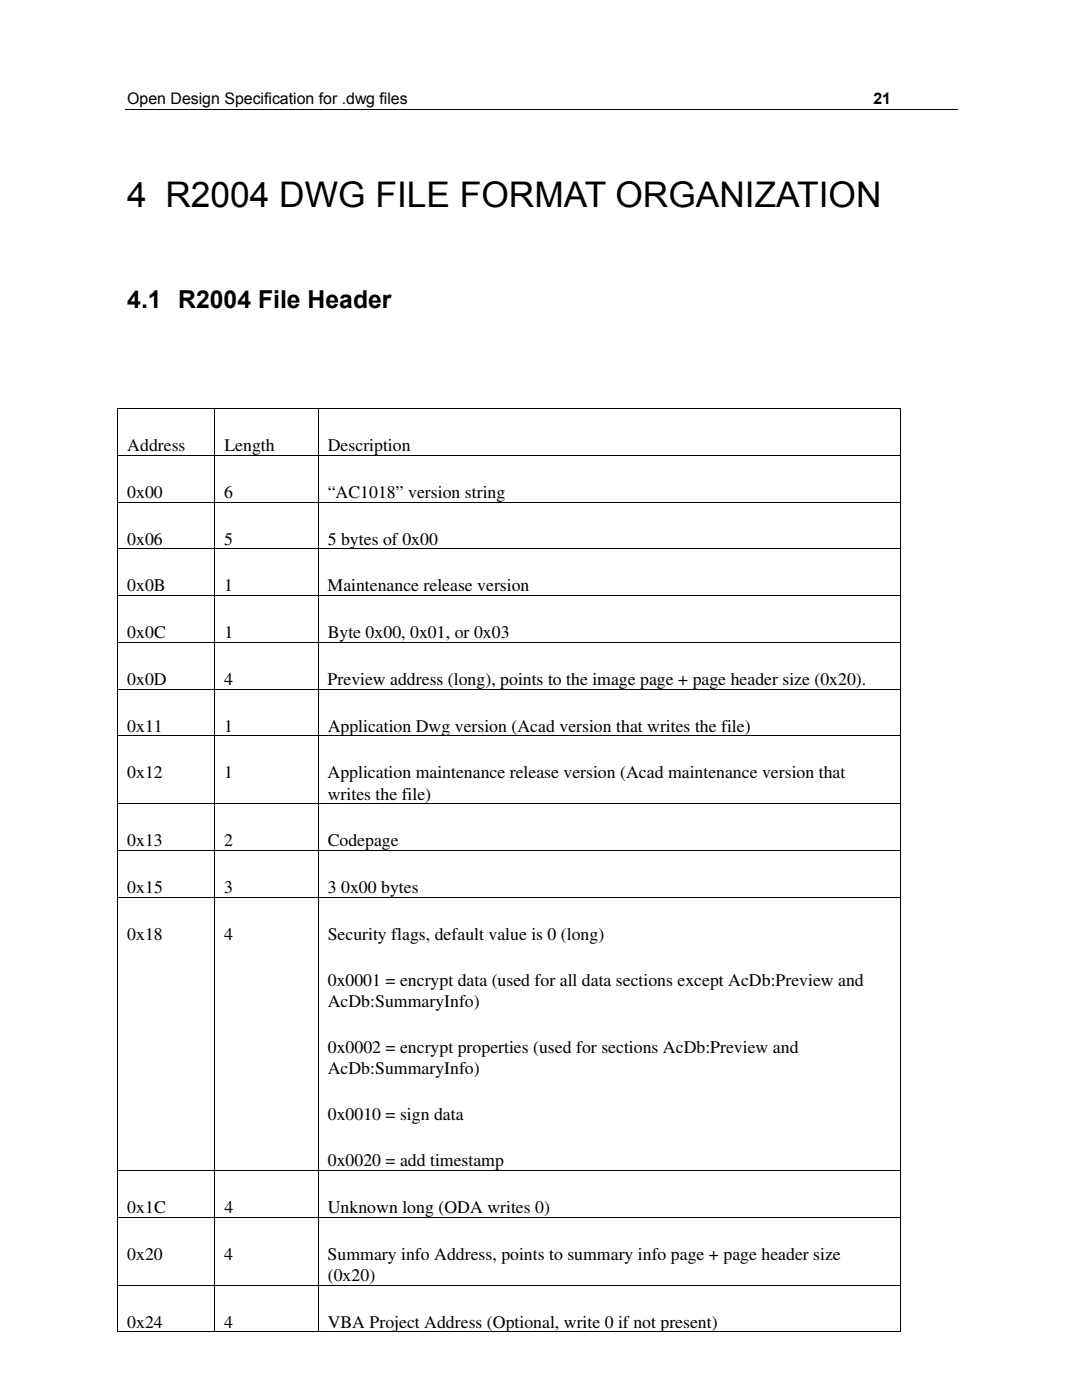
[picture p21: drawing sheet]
<svg xmlns="http://www.w3.org/2000/svg" width="216mm" height="279mm" viewBox="0 0 216 279" stroke-linecap="round" stroke-linejoin="round" font-family="sans-serif">
<defs><g id="words">
<text font-size="7" x="25.4" y="41.3">4 R2004 DWG FILE FORMAT ORGANIZATION</text>
<text font-size="4.9" x="25.4" y="61.5">4.1 R2004 File Header</text>
<g font-size="3.5">
<text x="25.4" y="90">Address</text>
<text x="44.8" y="90">Length</text>
<text x="65.4" y="90">Description</text>
<text x="25.4" y="99.4">0x00</text>
<text x="44.8" y="99.4">6</text>
<text x="65.4" y="99.4">“AC1018” version string</text>
<text x="25.4" y="108.7">0x06</text>
<text x="44.8" y="108.7">5</text>
<text x="65.4" y="108.7">5 bytes of 0x00</text>
<text x="25.4" y="118">0x0B</text>
<text x="44.7" y="118">1</text>
<text x="65.4" y="118">Maintenance release version</text>
<text x="25.4" y="127.4">0x0C</text>
<text x="44.8" y="127.4">1</text>
<text x="65.4" y="127.4">Byte 0x00, 0x01, or 0x03</text>
<text x="25.4" y="136.7">0x0D</text>
<text x="44.7" y="136.7">4</text>
<text x="65.4" y="136.7">Preview address (long), points to the image page + page header size (0x20).</text>
<text x="25.4" y="146">0x11</text>
<text x="44.8" y="146">1</text>
<text x="65.4" y="146">Application Dwg version (Acad version that writes the file)</text>
<text x="25.4" y="155.4">0x12</text>
<text x="44.7" y="155.4">1</text>
<text x="65.4" y="155.4">Application maintenance release version (Acad maintenance version that</text>
<text x="65.4" y="159.6">writes the file)</text>
<text x="25.4" y="168.9">0x13</text>
<text x="44.8" y="168.9">2</text>
<text x="65.4" y="168.9">Codepage</text>
<text x="25.4" y="178.3">0x15</text>
<text x="44.8" y="178.3">3</text>
<text x="65.4" y="178.3">3 0x00 bytes</text>
<text x="25.4" y="187.6">0x18</text>
<text x="44.8" y="187.6">4</text>
<text x="65.4" y="187.6">Security flags, default value is 0 (long)</text>
<text x="65.4" y="196.8">0x0001 = encrypt data (used for all data sections except AcDb:Preview and</text>
<text x="65.4" y="201">AcDb:SummaryInfo)</text>
<text x="65.4" y="210.2">0x0002 = encrypt properties (used for sections AcDb:Preview and</text>
<text x="65.4" y="214.4">AcDb:SummaryInfo)</text>
<text x="65.4" y="223.6">0x0010 = sign data</text>
<text x="65.4" y="232.7">0x0020 = add timestamp</text>
<text x="25.4" y="242.1">0x1C</text>
<text x="44.8" y="242.1">4</text>
<text x="65.4" y="242.1">Unknown long (ODA writes 0)</text>
<text x="25.4" y="251.4">0x20</text>
<text x="44.7" y="251.4">4</text>
<text x="65.4" y="251.4">Summary info Address, points to summary info page + page header size</text>
<text x="65.4" y="255.6">(0x20)</text>
<text x="25.4" y="265">0x24</text>
<text x="44.8" y="265">4</text>
<text x="65.4" y="265">VBA Project Address (Optional, write 0 if not present)</text>
</g>
<g font-size="3.2">
<text x="25.4" y="20.7">Open Design Specification for .dwg files</text>
<text x="174.3" y="20.7">21</text>
</g>
</g></defs>
<g fill="none" stroke="#000" stroke-width=".2">
<path d="M24.9 21.8h166.1M23.4 81.5h156.4M23.4 90.9h156.4M23.5 81.6v9.2M23.5 91v9.1M42.9 81.6v9.2M42.9 91v9.1M63.5 81.6v9.2M63.5 91v9.1M179.7 81.6v9.2M179.7 91v9.1M23.4 100.2h156.4"/>
<path d="M23.4 109.5h156.4M23.4 118.9h156.4M23.5 100.3v9.2M23.5 109.6v9.2M23.5 119v9.1M42.9 100.3v9.2M42.9 109.6v9.2M42.9 119v9.1M63.5 100.3v9.2M63.5 109.6v9.2M63.5 119v9.1M179.7 100.3v9.2"/>
<path d="M179.7 109.6v9.2M179.7 119v9.1M23.4 128.2h156.4M23.4 137.5h156.4M23.5 128.3v9.2M23.5 137.6v9.2M42.9 128.3v9.2M42.9 137.6v9.2M63.5 128.3v9.2M63.5 137.6v9.2M179.7 128.3v9.2M179.7 137.6v9.2"/>
<path d="M23.4 146.9h156.4M23.5 147v13.4M42.9 147v13.4M63.5 147v13.4M179.7 147v13.4M23.4 160.4h156.4M23.4 169.8h156.4M23.4 179.1h156.4M23.5 160.5v9.2M23.5 169.9v9.1M23.5 179.2v54.3M42.9 160.5v9.2"/>
<path d="M42.9 169.9v9.1M42.9 179.2v54.3M63.5 160.5v9.2M63.5 169.9v9.1M63.5 179.2v54.3M179.7 160.5v9.2M179.7 169.9v9.1M179.7 179.2v54.3M23.4 233.6h156.4M23.5 233.7v9.1M42.9 233.7v9.1M63.5 233.7v9.1"/>
<path d="M179.7 233.7v9.1M23.4 242.9h156.4M23.4 256.5h156.4M23.5 243v13.4M23.5 256.6v9.3M42.9 243v13.4M42.9 256.6v9.3M63.5 243v13.4M63.5 256.6v9.3M179.7 243v13.4M179.7 256.6v9.3M23.4 265.8h19.4"/>
<path d="M42.9 265.8h20.5M63.6 265.8h116"/>
</g>
<path d="M23.4 81.4h.2v.2h-.2zM179.6 81.4h.2v.2h-.2zM179.6 265.7h.2v.2h-.2z" fill="#000"/>
<use href="#words"/>
</svg>
